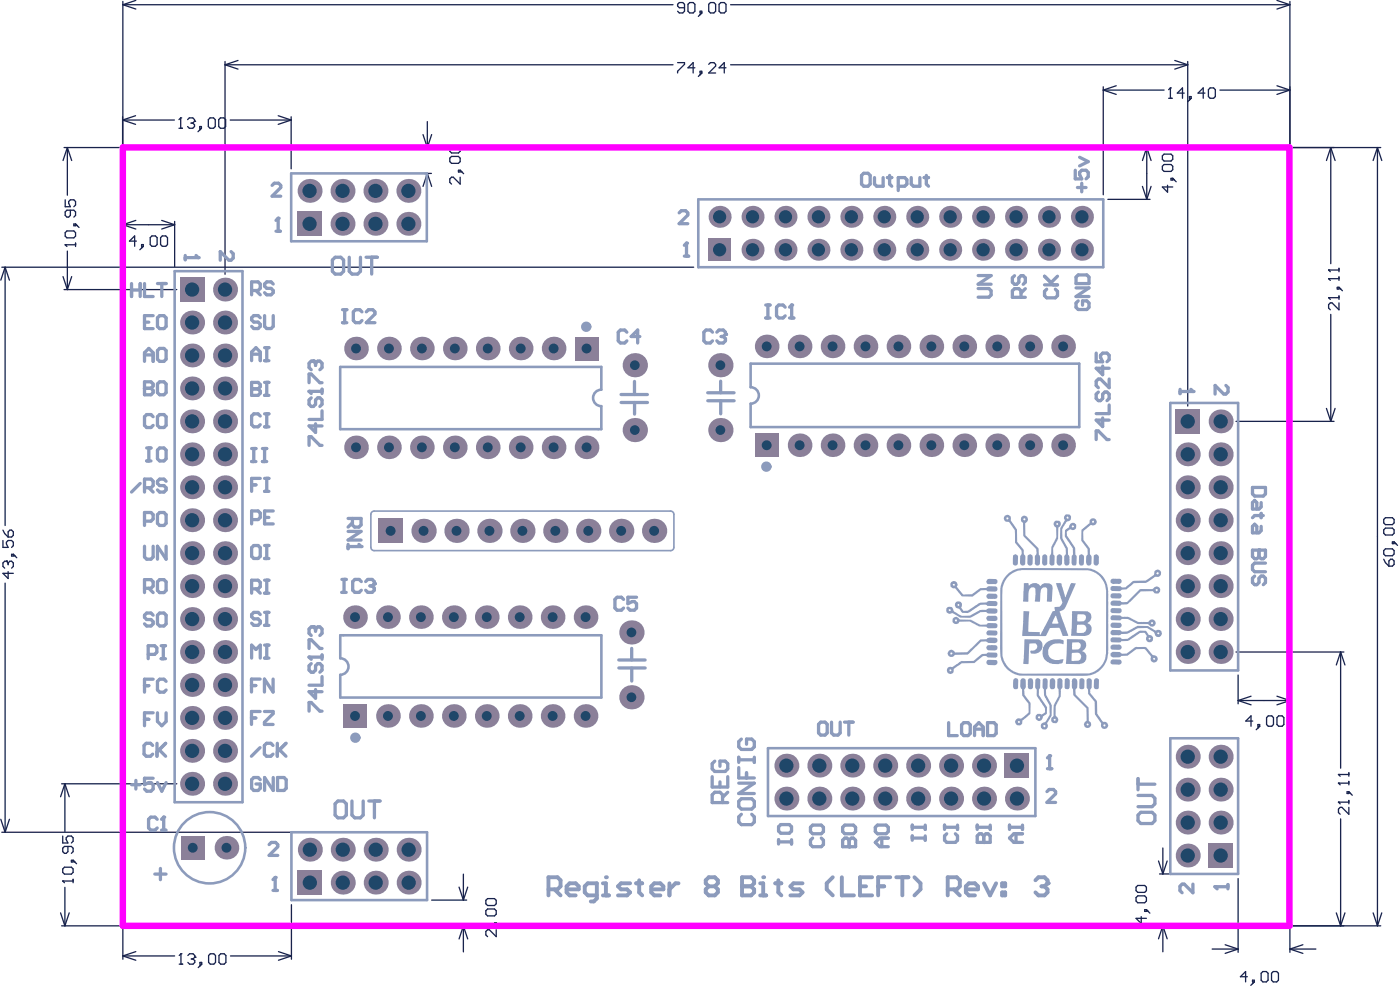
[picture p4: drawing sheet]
<svg xmlns="http://www.w3.org/2000/svg" width="359mm" height="254mm" viewBox="0 0 359 254" stroke-linecap="round" stroke-linejoin="round" font-family="sans-serif">
<circle cx="49.3" cy="201.2" r="3.1" fill="#8b8099"/>
<circle cx="49.3" cy="201.2" r="1.83" fill="#1f4769"/>
<circle cx="49.3" cy="175.8" r="3.1" fill="#8b8099"/>
<circle cx="49.3" cy="175.8" r="1.83" fill="#1f4769"/>
<circle cx="49.3" cy="150.5" r="3.1" fill="#8b8099"/>
<circle cx="49.3" cy="150.5" r="1.83" fill="#1f4769"/>
<circle cx="49.3" cy="192.8" r="3.1" fill="#8b8099"/>
<circle cx="49.3" cy="192.8" r="1.83" fill="#1f4769"/>
<circle cx="49.3" cy="158.9" r="3.1" fill="#8b8099"/>
<circle cx="49.3" cy="158.9" r="1.83" fill="#1f4769"/>
<circle cx="49.3" cy="184.3" r="3.1" fill="#8b8099"/>
<circle cx="49.3" cy="184.3" r="1.83" fill="#1f4769"/>
<circle cx="49.3" cy="167.4" r="3.1" fill="#8b8099"/>
<circle cx="49.3" cy="167.4" r="1.83" fill="#1f4769"/>
<circle cx="49.3" cy="142" r="3.1" fill="#8b8099"/>
<circle cx="49.3" cy="142" r="1.83" fill="#1f4769"/>
<path d="M46.4 214.6h6.1v6.1h-6.1z" fill-rule="evenodd" fill="#8b8099"/>
<circle cx="49.5" cy="217.6" r="1.27" fill="#1f4769"/>
<circle cx="57.8" cy="184.3" r="3.1" fill="#8b8099"/>
<circle cx="57.8" cy="184.3" r="1.83" fill="#1f4769"/>
<circle cx="57.8" cy="150.5" r="3.1" fill="#8b8099"/>
<circle cx="57.8" cy="150.5" r="1.83" fill="#1f4769"/>
<circle cx="57.8" cy="201.2" r="3.1" fill="#8b8099"/>
<circle cx="57.8" cy="201.2" r="1.83" fill="#1f4769"/>
<circle cx="57.8" cy="192.8" r="3.1" fill="#8b8099"/>
<circle cx="57.8" cy="192.8" r="1.83" fill="#1f4769"/>
<circle cx="57.8" cy="175.8" r="3.1" fill="#8b8099"/>
<circle cx="57.8" cy="175.8" r="1.83" fill="#1f4769"/>
<circle cx="57.8" cy="167.4" r="3.1" fill="#8b8099"/>
<circle cx="57.8" cy="167.4" r="1.83" fill="#1f4769"/>
<path d="M76.5 223.5h6.1v6.2h-6.1z" fill-rule="evenodd" fill="#8b8099"/>
<circle cx="79.6" cy="226.6" r="1.83" fill="#1f4769"/>
<circle cx="88" cy="226.6" r="3.1" fill="#8b8099"/>
<circle cx="88" cy="226.6" r="1.83" fill="#1f4769"/>
<circle cx="96.5" cy="226.6" r="3.1" fill="#8b8099"/>
<circle cx="96.5" cy="226.6" r="1.83" fill="#1f4769"/>
<circle cx="104.9" cy="226.6" r="3.1" fill="#8b8099"/>
<circle cx="104.9" cy="226.6" r="1.83" fill="#1f4769"/>
<circle cx="79.6" cy="218.1" r="3.1" fill="#8b8099"/>
<circle cx="79.6" cy="218.1" r="1.83" fill="#1f4769"/>
<circle cx="88" cy="218.1" r="3.1" fill="#8b8099"/>
<circle cx="88" cy="218.1" r="1.83" fill="#1f4769"/>
<circle cx="96.5" cy="218.1" r="3.1" fill="#8b8099"/>
<circle cx="96.5" cy="218.1" r="1.83" fill="#1f4769"/>
<circle cx="104.9" cy="218.1" r="3.1" fill="#8b8099"/>
<circle cx="104.9" cy="218.1" r="1.83" fill="#1f4769"/>
<circle cx="58.2" cy="217.6" r="3" fill="#8b8099"/>
<circle cx="58.1" cy="217.6" r="1.27" fill="#1f4769"/>
<path d="M88.1 180.8h6.1v6.1h-6.1z" fill-rule="evenodd" fill="#8b8099"/>
<circle cx="91.2" cy="183.8" r="1.27" fill="#1f4769"/>
<circle cx="99.6" cy="183.8" r="3" fill="#8b8099"/>
<circle cx="99.6" cy="183.8" r="1.27" fill="#1f4769"/>
<circle cx="108.1" cy="183.8" r="3" fill="#8b8099"/>
<circle cx="108.1" cy="183.8" r="1.27" fill="#1f4769"/>
<circle cx="125" cy="183.8" r="3" fill="#8b8099"/>
<circle cx="125" cy="183.8" r="1.27" fill="#1f4769"/>
<circle cx="133.4" cy="183.8" r="3" fill="#8b8099"/>
<circle cx="133.4" cy="183.8" r="1.27" fill="#1f4769"/>
<circle cx="141.9" cy="183.8" r="3" fill="#8b8099"/>
<circle cx="141.9" cy="183.8" r="1.27" fill="#1f4769"/>
<circle cx="150.4" cy="183.8" r="3" fill="#8b8099"/>
<circle cx="150.4" cy="183.8" r="1.27" fill="#1f4769"/>
<circle cx="116.5" cy="183.8" r="3" fill="#8b8099"/>
<circle cx="116.5" cy="183.8" r="1.27" fill="#1f4769"/>
<circle cx="162.1" cy="179" r="3.1" fill="#8b8099"/>
<circle cx="162.1" cy="179" r="1.25" fill="#1f4769"/>
<circle cx="162.1" cy="162.4" r="3.1" fill="#8b8099"/>
<circle cx="162.1" cy="162.4" r="1.25" fill="#1f4769"/>
<circle cx="57.8" cy="158.9" r="3.1" fill="#8b8099"/>
<circle cx="57.8" cy="158.9" r="1.83" fill="#1f4769"/>
<circle cx="91.2" cy="158.4" r="3" fill="#8b8099"/>
<circle cx="91.2" cy="158.4" r="1.27" fill="#1f4769"/>
<circle cx="99.6" cy="158.4" r="3" fill="#8b8099"/>
<circle cx="99.6" cy="158.4" r="1.27" fill="#1f4769"/>
<circle cx="108.1" cy="158.4" r="3" fill="#8b8099"/>
<circle cx="108.1" cy="158.4" r="1.27" fill="#1f4769"/>
<circle cx="150.4" cy="158.4" r="3" fill="#8b8099"/>
<circle cx="150.4" cy="158.4" r="1.27" fill="#1f4769"/>
<circle cx="141.9" cy="158.4" r="3" fill="#8b8099"/>
<circle cx="141.9" cy="158.4" r="1.27" fill="#1f4769"/>
<circle cx="133.4" cy="158.4" r="3" fill="#8b8099"/>
<circle cx="133.4" cy="158.4" r="1.27" fill="#1f4769"/>
<circle cx="125" cy="158.4" r="3" fill="#8b8099"/>
<circle cx="125" cy="158.4" r="1.27" fill="#1f4769"/>
<circle cx="116.5" cy="158.4" r="3" fill="#8b8099"/>
<circle cx="116.5" cy="158.4" r="1.27" fill="#1f4769"/>
<circle cx="57.8" cy="142" r="3.1" fill="#8b8099"/>
<circle cx="57.8" cy="142" r="1.83" fill="#1f4769"/>
<circle cx="134.1" cy="136.3" r="3.1" fill="#8b8099"/>
<circle cx="134.1" cy="136.3" r="1.27" fill="#1f4769"/>
<circle cx="108.8" cy="136.3" r="3.1" fill="#8b8099"/>
<circle cx="108.8" cy="136.3" r="1.27" fill="#1f4769"/>
<circle cx="117.2" cy="136.3" r="3.1" fill="#8b8099"/>
<circle cx="117.2" cy="136.3" r="1.27" fill="#1f4769"/>
<circle cx="49.3" cy="133.6" r="3.1" fill="#8b8099"/>
<circle cx="49.3" cy="133.6" r="1.83" fill="#1f4769"/>
<circle cx="49.3" cy="125.1" r="3.1" fill="#8b8099"/>
<circle cx="49.3" cy="125.1" r="1.83" fill="#1f4769"/>
<circle cx="49.3" cy="116.6" r="3.1" fill="#8b8099"/>
<circle cx="49.3" cy="116.6" r="1.83" fill="#1f4769"/>
<circle cx="49.3" cy="108.2" r="3.1" fill="#8b8099"/>
<circle cx="49.3" cy="108.2" r="1.83" fill="#1f4769"/>
<path d="M46.2 71.3h6.2v6.1h-6.2z" fill-rule="evenodd" fill="#8b8099"/>
<circle cx="49.3" cy="74.3" r="1.83" fill="#1f4769"/>
<circle cx="49.3" cy="91.3" r="3.1" fill="#8b8099"/>
<circle cx="49.3" cy="91.3" r="1.83" fill="#1f4769"/>
<circle cx="49.3" cy="99.7" r="3.1" fill="#8b8099"/>
<circle cx="49.3" cy="99.7" r="1.83" fill="#1f4769"/>
<circle cx="49.3" cy="82.8" r="3.1" fill="#8b8099"/>
<circle cx="49.3" cy="82.8" r="1.83" fill="#1f4769"/>
<circle cx="57.8" cy="133.6" r="3.1" fill="#8b8099"/>
<circle cx="57.8" cy="133.6" r="1.83" fill="#1f4769"/>
<circle cx="57.8" cy="125.1" r="3.1" fill="#8b8099"/>
<circle cx="57.8" cy="125.1" r="1.83" fill="#1f4769"/>
<circle cx="57.8" cy="116.6" r="3.1" fill="#8b8099"/>
<circle cx="57.8" cy="116.6" r="1.83" fill="#1f4769"/>
<circle cx="57.8" cy="82.8" r="3.1" fill="#8b8099"/>
<circle cx="57.8" cy="82.8" r="1.83" fill="#1f4769"/>
<circle cx="57.8" cy="108.2" r="3.1" fill="#8b8099"/>
<circle cx="57.8" cy="108.2" r="1.83" fill="#1f4769"/>
<circle cx="57.8" cy="99.7" r="3.1" fill="#8b8099"/>
<circle cx="57.8" cy="99.7" r="1.83" fill="#1f4769"/>
<circle cx="57.8" cy="74.3" r="3.1" fill="#8b8099"/>
<circle cx="57.8" cy="74.3" r="1.83" fill="#1f4769"/>
<circle cx="57.8" cy="91.3" r="3.1" fill="#8b8099"/>
<circle cx="57.8" cy="91.3" r="1.83" fill="#1f4769"/>
<path d="M97.2 133.2h6.2v6.2h-6.2z" fill-rule="evenodd" fill="#8b8099"/>
<circle cx="100.3" cy="136.3" r="1.27" fill="#1f4769"/>
<circle cx="168" cy="136.3" r="3.1" fill="#8b8099"/>
<circle cx="168" cy="136.3" r="1.27" fill="#1f4769"/>
<circle cx="159.5" cy="136.3" r="3.1" fill="#8b8099"/>
<circle cx="159.5" cy="136.3" r="1.27" fill="#1f4769"/>
<circle cx="151" cy="136.3" r="3.1" fill="#8b8099"/>
<circle cx="151" cy="136.3" r="1.27" fill="#1f4769"/>
<circle cx="142.6" cy="136.3" r="3.1" fill="#8b8099"/>
<circle cx="142.6" cy="136.3" r="1.27" fill="#1f4769"/>
<circle cx="125.7" cy="136.3" r="3.1" fill="#8b8099"/>
<circle cx="125.7" cy="136.3" r="1.27" fill="#1f4769"/>
<circle cx="91.4" cy="114.8" r="3" fill="#8b8099"/>
<circle cx="91.4" cy="114.8" r="1.27" fill="#1f4769"/>
<circle cx="99.9" cy="114.8" r="3" fill="#8b8099"/>
<circle cx="99.9" cy="114.8" r="1.27" fill="#1f4769"/>
<circle cx="133.7" cy="114.8" r="3" fill="#8b8099"/>
<circle cx="133.7" cy="114.8" r="1.27" fill="#1f4769"/>
<circle cx="125.2" cy="114.8" r="3" fill="#8b8099"/>
<circle cx="125.2" cy="114.8" r="1.27" fill="#1f4769"/>
<circle cx="108.3" cy="114.8" r="3" fill="#8b8099"/>
<circle cx="108.3" cy="114.8" r="1.27" fill="#1f4769"/>
<circle cx="116.8" cy="114.8" r="3" fill="#8b8099"/>
<circle cx="116.8" cy="114.8" r="1.27" fill="#1f4769"/>
<circle cx="142.2" cy="114.8" r="3" fill="#8b8099"/>
<circle cx="142.2" cy="114.8" r="1.27" fill="#1f4769"/>
<circle cx="150.6" cy="114.8" r="3" fill="#8b8099"/>
<circle cx="150.6" cy="114.8" r="1.27" fill="#1f4769"/>
<circle cx="163" cy="110.4" r="3.1" fill="#8b8099"/>
<circle cx="163" cy="110.4" r="1.25" fill="#1f4769"/>
<circle cx="163" cy="93.8" r="3.1" fill="#8b8099"/>
<circle cx="163" cy="93.8" r="1.25" fill="#1f4769"/>
<circle cx="91.4" cy="89.5" r="3" fill="#8b8099"/>
<circle cx="91.4" cy="89.5" r="1.27" fill="#1f4769"/>
<circle cx="99.9" cy="89.5" r="3" fill="#8b8099"/>
<circle cx="99.9" cy="89.5" r="1.27" fill="#1f4769"/>
<path d="M147.6 86.4h6.1v6.1h-6.1z" fill-rule="evenodd" fill="#8b8099"/>
<circle cx="150.6" cy="89.5" r="1.27" fill="#1f4769"/>
<circle cx="116.8" cy="89.5" r="3" fill="#8b8099"/>
<circle cx="116.8" cy="89.5" r="1.27" fill="#1f4769"/>
<circle cx="125.2" cy="89.5" r="3" fill="#8b8099"/>
<circle cx="125.2" cy="89.5" r="1.27" fill="#1f4769"/>
<circle cx="108.3" cy="89.5" r="3" fill="#8b8099"/>
<circle cx="108.3" cy="89.5" r="1.27" fill="#1f4769"/>
<circle cx="133.7" cy="89.5" r="3" fill="#8b8099"/>
<circle cx="133.7" cy="89.5" r="1.27" fill="#1f4769"/>
<circle cx="142.2" cy="89.5" r="3" fill="#8b8099"/>
<circle cx="142.2" cy="89.5" r="1.27" fill="#1f4769"/>
<path d="M76.4 54.4h6.2v6.1h-6.2z" fill-rule="evenodd" fill="#8b8099"/>
<circle cx="79.5" cy="57.5" r="1.83" fill="#1f4769"/>
<circle cx="88" cy="57.5" r="3.1" fill="#8b8099"/>
<circle cx="87.9" cy="57.5" r="1.83" fill="#1f4769"/>
<circle cx="96.4" cy="57.5" r="3.1" fill="#8b8099"/>
<circle cx="96.4" cy="57.5" r="1.83" fill="#1f4769"/>
<circle cx="104.9" cy="57.5" r="3.1" fill="#8b8099"/>
<circle cx="104.9" cy="57.5" r="1.83" fill="#1f4769"/>
<circle cx="79.5" cy="49" r="3.1" fill="#8b8099"/>
<circle cx="79.5" cy="49" r="1.83" fill="#1f4769"/>
<circle cx="88" cy="49" r="3.1" fill="#8b8099"/>
<circle cx="87.9" cy="49" r="1.83" fill="#1f4769"/>
<circle cx="96.4" cy="49" r="3.1" fill="#8b8099"/>
<circle cx="96.4" cy="49" r="1.83" fill="#1f4769"/>
<circle cx="104.9" cy="49" r="3.1" fill="#8b8099"/>
<circle cx="104.9" cy="49" r="1.83" fill="#1f4769"/>
<path d="M193.8 111.3h6.1v6.1h-6.1z" fill-rule="evenodd" fill="#8b8099"/>
<circle cx="196.9" cy="114.3" r="1.27" fill="#1f4769"/>
<circle cx="201.9" cy="196.6" r="3.1" fill="#8b8099"/>
<circle cx="201.9" cy="196.6" r="1.83" fill="#1f4769"/>
<circle cx="201.9" cy="205" r="3.1" fill="#8b8099"/>
<circle cx="201.9" cy="205" r="1.83" fill="#1f4769"/>
<circle cx="210.4" cy="205" r="3.1" fill="#8b8099"/>
<circle cx="210.4" cy="205" r="1.83" fill="#1f4769"/>
<circle cx="210.4" cy="196.6" r="3.1" fill="#8b8099"/>
<circle cx="210.4" cy="196.6" r="1.83" fill="#1f4769"/>
<circle cx="213.8" cy="114.3" r="3" fill="#8b8099"/>
<circle cx="213.8" cy="114.3" r="1.27" fill="#1f4769"/>
<circle cx="218.8" cy="196.6" r="3.1" fill="#8b8099"/>
<circle cx="218.8" cy="196.6" r="1.83" fill="#1f4769"/>
<circle cx="218.8" cy="205" r="3.1" fill="#8b8099"/>
<circle cx="218.8" cy="205" r="1.83" fill="#1f4769"/>
<circle cx="227.3" cy="196.6" r="3.1" fill="#8b8099"/>
<circle cx="227.3" cy="196.6" r="1.83" fill="#1f4769"/>
<circle cx="227.3" cy="205" r="3.1" fill="#8b8099"/>
<circle cx="227.3" cy="205" r="1.83" fill="#1f4769"/>
<circle cx="235.8" cy="205" r="3.1" fill="#8b8099"/>
<circle cx="235.8" cy="205" r="1.83" fill="#1f4769"/>
<circle cx="235.8" cy="196.6" r="3.1" fill="#8b8099"/>
<circle cx="235.8" cy="196.6" r="1.83" fill="#1f4769"/>
<circle cx="239.1" cy="114.3" r="3" fill="#8b8099"/>
<circle cx="239.1" cy="114.3" r="1.27" fill="#1f4769"/>
<circle cx="244.2" cy="205" r="3.1" fill="#8b8099"/>
<circle cx="244.2" cy="205" r="1.83" fill="#1f4769"/>
<circle cx="305" cy="219.6" r="3.1" fill="#8b8099"/>
<circle cx="305" cy="219.6" r="1.83" fill="#1f4769"/>
<path d="M310.3 216.6h6.2v6.1h-6.2z" fill-rule="evenodd" fill="#8b8099"/>
<circle cx="313.4" cy="219.6" r="1.83" fill="#1f4769"/>
<circle cx="305" cy="211.2" r="3.1" fill="#8b8099"/>
<circle cx="305" cy="211.2" r="1.83" fill="#1f4769"/>
<circle cx="313.4" cy="211.2" r="3.1" fill="#8b8099"/>
<circle cx="313.4" cy="211.2" r="1.83" fill="#1f4769"/>
<circle cx="252.7" cy="205" r="3.1" fill="#8b8099"/>
<circle cx="252.7" cy="205" r="1.83" fill="#1f4769"/>
<circle cx="261.1" cy="205" r="3.1" fill="#8b8099"/>
<circle cx="261.1" cy="205" r="1.83" fill="#1f4769"/>
<circle cx="305" cy="202.7" r="3.1" fill="#8b8099"/>
<circle cx="305" cy="202.7" r="1.83" fill="#1f4769"/>
<circle cx="313.4" cy="202.7" r="3.1" fill="#8b8099"/>
<circle cx="313.4" cy="202.7" r="1.83" fill="#1f4769"/>
<circle cx="244.2" cy="196.6" r="3.1" fill="#8b8099"/>
<circle cx="244.2" cy="196.6" r="1.83" fill="#1f4769"/>
<circle cx="252.7" cy="196.6" r="3.1" fill="#8b8099"/>
<circle cx="252.7" cy="196.6" r="1.83" fill="#1f4769"/>
<path d="M258 193.5h6.2v6.1h-6.2z" fill-rule="evenodd" fill="#8b8099"/>
<circle cx="261.1" cy="196.6" r="1.83" fill="#1f4769"/>
<circle cx="305" cy="194.3" r="3.1" fill="#8b8099"/>
<circle cx="305" cy="194.3" r="1.83" fill="#1f4769"/>
<circle cx="313.4" cy="194.3" r="3.1" fill="#8b8099"/>
<circle cx="313.4" cy="194.3" r="1.83" fill="#1f4769"/>
<circle cx="305" cy="167.4" r="3.1" fill="#8b8099"/>
<circle cx="305" cy="167.4" r="1.83" fill="#1f4769"/>
<circle cx="313.4" cy="167.4" r="3.1" fill="#8b8099"/>
<circle cx="313.4" cy="167.4" r="1.83" fill="#1f4769"/>
<circle cx="305" cy="158.9" r="3.1" fill="#8b8099"/>
<circle cx="305" cy="158.9" r="1.83" fill="#1f4769"/>
<circle cx="313.4" cy="158.9" r="3.1" fill="#8b8099"/>
<circle cx="313.4" cy="158.9" r="1.83" fill="#1f4769"/>
<circle cx="305" cy="150.5" r="3.1" fill="#8b8099"/>
<circle cx="305" cy="150.5" r="1.83" fill="#1f4769"/>
<circle cx="313.4" cy="150.5" r="3.1" fill="#8b8099"/>
<circle cx="313.4" cy="150.5" r="1.83" fill="#1f4769"/>
<circle cx="305" cy="142" r="3.1" fill="#8b8099"/>
<circle cx="305" cy="142" r="1.83" fill="#1f4769"/>
<circle cx="313.4" cy="142" r="3.1" fill="#8b8099"/>
<circle cx="313.4" cy="142" r="1.83" fill="#1f4769"/>
<circle cx="305" cy="133.6" r="3.1" fill="#8b8099"/>
<circle cx="305" cy="133.6" r="1.83" fill="#1f4769"/>
<circle cx="313.4" cy="133.6" r="3.1" fill="#8b8099"/>
<circle cx="313.4" cy="133.6" r="1.83" fill="#1f4769"/>
<circle cx="305" cy="125.1" r="3.1" fill="#8b8099"/>
<circle cx="305" cy="125.1" r="1.83" fill="#1f4769"/>
<circle cx="313.4" cy="125.1" r="3.1" fill="#8b8099"/>
<circle cx="313.4" cy="125.1" r="1.83" fill="#1f4769"/>
<circle cx="305" cy="116.6" r="3.1" fill="#8b8099"/>
<circle cx="305" cy="116.6" r="1.83" fill="#1f4769"/>
<circle cx="313.4" cy="116.6" r="3.1" fill="#8b8099"/>
<circle cx="313.4" cy="116.6" r="1.83" fill="#1f4769"/>
<circle cx="247.6" cy="114.3" r="3" fill="#8b8099"/>
<circle cx="247.6" cy="114.3" r="1.27" fill="#1f4769"/>
<circle cx="256.1" cy="114.3" r="3" fill="#8b8099"/>
<circle cx="256.1" cy="114.3" r="1.27" fill="#1f4769"/>
<circle cx="264.5" cy="114.3" r="3" fill="#8b8099"/>
<circle cx="264.5" cy="114.3" r="1.27" fill="#1f4769"/>
<circle cx="273" cy="114.3" r="3" fill="#8b8099"/>
<circle cx="273" cy="114.3" r="1.27" fill="#1f4769"/>
<circle cx="185" cy="93.8" r="3.1" fill="#8b8099"/>
<circle cx="185" cy="93.8" r="1.25" fill="#1f4769"/>
<circle cx="201.7" cy="55.7" r="2.83" fill="#8b8099"/>
<circle cx="201.7" cy="55.7" r="1.7" fill="#1f4769"/>
<path d="M181.9 61.3h5.7v5.7h-5.7z" fill-rule="evenodd" fill="#8b8099"/>
<circle cx="184.8" cy="64.1" r="1.7" fill="#1f4769"/>
<circle cx="185" cy="110.4" r="3.1" fill="#8b8099"/>
<circle cx="185" cy="110.4" r="1.25" fill="#1f4769"/>
<circle cx="184.8" cy="55.7" r="2.83" fill="#8b8099"/>
<circle cx="184.8" cy="55.7" r="1.7" fill="#1f4769"/>
<circle cx="193.2" cy="64.1" r="2.83" fill="#8b8099"/>
<circle cx="193.2" cy="64.1" r="1.7" fill="#1f4769"/>
<circle cx="196.9" cy="88.9" r="3" fill="#8b8099"/>
<circle cx="196.9" cy="88.9" r="1.27" fill="#1f4769"/>
<circle cx="201.7" cy="64.1" r="2.83" fill="#8b8099"/>
<circle cx="201.7" cy="64.1" r="1.7" fill="#1f4769"/>
<circle cx="193.2" cy="55.7" r="2.83" fill="#8b8099"/>
<circle cx="193.2" cy="55.7" r="1.7" fill="#1f4769"/>
<circle cx="205.3" cy="88.9" r="3" fill="#8b8099"/>
<circle cx="205.3" cy="88.9" r="1.27" fill="#1f4769"/>
<circle cx="205.3" cy="114.3" r="3" fill="#8b8099"/>
<circle cx="205.3" cy="114.3" r="1.27" fill="#1f4769"/>
<circle cx="210.1" cy="64.1" r="2.83" fill="#8b8099"/>
<circle cx="210.1" cy="64.1" r="1.7" fill="#1f4769"/>
<circle cx="210.1" cy="55.7" r="2.83" fill="#8b8099"/>
<circle cx="210.1" cy="55.7" r="1.7" fill="#1f4769"/>
<circle cx="213.8" cy="88.9" r="3" fill="#8b8099"/>
<circle cx="213.8" cy="88.9" r="1.27" fill="#1f4769"/>
<circle cx="218.6" cy="64.1" r="2.83" fill="#8b8099"/>
<circle cx="218.6" cy="64.1" r="1.7" fill="#1f4769"/>
<circle cx="222.2" cy="114.3" r="3" fill="#8b8099"/>
<circle cx="222.2" cy="114.3" r="1.27" fill="#1f4769"/>
<circle cx="230.7" cy="114.3" r="3" fill="#8b8099"/>
<circle cx="230.7" cy="114.3" r="1.27" fill="#1f4769"/>
<path d="M301.9 105.1h6.2v6.2h-6.2z" fill-rule="evenodd" fill="#8b8099"/>
<circle cx="305" cy="108.2" r="1.83" fill="#1f4769"/>
<circle cx="313.4" cy="108.2" r="3.1" fill="#8b8099"/>
<circle cx="313.4" cy="108.2" r="1.83" fill="#1f4769"/>
<circle cx="222.2" cy="88.9" r="3" fill="#8b8099"/>
<circle cx="222.2" cy="88.9" r="1.27" fill="#1f4769"/>
<circle cx="230.7" cy="88.9" r="3" fill="#8b8099"/>
<circle cx="230.7" cy="88.9" r="1.27" fill="#1f4769"/>
<circle cx="239.1" cy="88.9" r="3" fill="#8b8099"/>
<circle cx="239.1" cy="88.9" r="1.27" fill="#1f4769"/>
<circle cx="247.6" cy="88.9" r="3" fill="#8b8099"/>
<circle cx="247.6" cy="88.9" r="1.27" fill="#1f4769"/>
<circle cx="256.1" cy="88.9" r="3" fill="#8b8099"/>
<circle cx="256.1" cy="88.9" r="1.27" fill="#1f4769"/>
<circle cx="264.5" cy="88.9" r="3" fill="#8b8099"/>
<circle cx="264.5" cy="88.9" r="1.27" fill="#1f4769"/>
<circle cx="273" cy="88.9" r="3" fill="#8b8099"/>
<circle cx="273" cy="88.9" r="1.27" fill="#1f4769"/>
<circle cx="227.1" cy="64.1" r="2.83" fill="#8b8099"/>
<circle cx="227.1" cy="64.1" r="1.7" fill="#1f4769"/>
<circle cx="235.5" cy="64.1" r="2.83" fill="#8b8099"/>
<circle cx="235.5" cy="64.1" r="1.7" fill="#1f4769"/>
<circle cx="244" cy="64.1" r="2.83" fill="#8b8099"/>
<circle cx="244" cy="64.1" r="1.7" fill="#1f4769"/>
<circle cx="252.4" cy="64.1" r="2.83" fill="#8b8099"/>
<circle cx="252.4" cy="64.1" r="1.7" fill="#1f4769"/>
<circle cx="260.9" cy="64.1" r="2.83" fill="#8b8099"/>
<circle cx="260.9" cy="64.1" r="1.7" fill="#1f4769"/>
<circle cx="269.3" cy="64.1" r="2.83" fill="#8b8099"/>
<circle cx="269.3" cy="64.1" r="1.7" fill="#1f4769"/>
<circle cx="277.8" cy="64.1" r="2.83" fill="#8b8099"/>
<circle cx="277.8" cy="64.1" r="1.7" fill="#1f4769"/>
<circle cx="218.6" cy="55.7" r="2.83" fill="#8b8099"/>
<circle cx="218.6" cy="55.7" r="1.7" fill="#1f4769"/>
<circle cx="227.1" cy="55.7" r="2.83" fill="#8b8099"/>
<circle cx="227.1" cy="55.7" r="1.7" fill="#1f4769"/>
<circle cx="235.5" cy="55.7" r="2.83" fill="#8b8099"/>
<circle cx="235.5" cy="55.7" r="1.7" fill="#1f4769"/>
<circle cx="244" cy="55.7" r="2.83" fill="#8b8099"/>
<circle cx="244" cy="55.7" r="1.7" fill="#1f4769"/>
<circle cx="252.4" cy="55.7" r="2.83" fill="#8b8099"/>
<circle cx="252.4" cy="55.7" r="1.7" fill="#1f4769"/>
<circle cx="260.9" cy="55.7" r="2.83" fill="#8b8099"/>
<circle cx="260.9" cy="55.7" r="1.7" fill="#1f4769"/>
<circle cx="269.3" cy="55.7" r="2.83" fill="#8b8099"/>
<circle cx="269.3" cy="55.7" r="1.7" fill="#1f4769"/>
<circle cx="277.8" cy="55.7" r="2.83" fill="#8b8099"/>
<circle cx="277.8" cy="55.7" r="1.7" fill="#1f4769"/>
<g fill="none" stroke="#18234c" stroke-width=".33">
<path d="M31.5 .4v36.6M31.5 1.2l3.4 1.1M31.5 1.2h141.3M34.9 .1l-3.4 1.1M57.8 16.6l3.3 1.1M57.8 16.6h115M57.8 15.8v54.6M61.1 15.5l-3.3 1.1M187.6 16.6h117.4M187.6 1.2h143.6M301.6 15.5l3.4 1.1M305 16.6l-3.4 1.1"/>
<path d="M305 15.8v88.4M327.9 .1l3.3 1.1M331.2 .4v36.6M331.2 1.2l-3.3 1.1M16.4 37.9h14.3M17.3 37.9l1.1 3.3M17.3 37.9l-1.1 3.3M17.3 37.9v12.2M31.5 30.8l3.3 1.1M31.5 30.8h13.3M31.5 30v18.4M31.5 38.7v19.8"/>
<path d="M32.4 37.9h78.2M34.8 29.7l-3.3 1.1M59.1 30.8h15.7M71.4 29.7l3.4 1.1M74.8 30.8l-3.4 1.1M74.8 30v13.3M108.6 34.5l1.1 3.4M109.7 31.2v6.7M110.8 34.5l-1.1 3.4M283.3 23.1l3.3 1.1M283.3 23.1h15.6M283.3 22.3v27.7"/>
<path d="M286.6 22l-3.3 1.1M293.6 37.9h36.8M294.5 37.9l1.1 3.3M294.5 37.9l-1.2 3.3M294.5 37.9v13.3M313.2 23.1h18M327.9 22l3.3 1.1M331.2 23.1l-3.3 1.1M332.1 37.9h22.4M341.7 37.9l1.1 3.3M341.7 37.9l-1.1 3.3M341.7 37.9v29.8"/>
<path d="M353.7 37.9l1.1 3.3M353.7 37.9l-1.1 3.3M353.7 37.9v199.8M31.5 57.7l3.4 1.1M31.5 57.7h13.3M34.9 56.6l-3.4 1.1M41.5 56.6l3.3 1.1M44.8 57.7l-3.3 1.1M44.8 56.8v11.6M108.9 44.5h1.9M109.7 44.5l1.1 3.4M109.7 44.5l-1.1 3.4"/>
<path d="M109.7 44.5v6.7M284.5 51.2h10.8M293.3 47.9l1.2 3.3M295.6 47.9l-1.1 3.3M.5 68.6h177.6M1.3 68.6l1.1 3.3M1.3 68.6l-1.1 3.3M1.3 68.6v66.3M16.2 71l1.1 3.3M16.4 74.3h29M17.3 64.5v9.8M18.4 71l-1.1 3.3"/>
<path d="M341.7 80.7v27.5M317.4 108.2h25.1M340.6 104.8l1.1 3.4M342.8 104.8l-1.1 3.4M1.3 149.7v64M1.6 144.1h-.4l-.4 .4v.9l.4 .5M2.1 146.7v1.8l-1.3-1.3h2.6M317.4 167.4h27.7M317.9 173.3v7.4M317.9 179.8l3.3 1.2M317.9 179.8h13.3M321.2 178.7l-3.3 1.1"/>
<path d="M327.9 178.7l3.3 1.1M331.2 179v57.8M331.2 179.8l-3.3 1.2M344.2 167.4l1.1 3.3M344.2 167.4l-1.1 3.3M344.2 167.4v29.8M.2 210.3l1.1 3.4M.5 213.7h108M2.4 210.3l-1.1 3.4M15.8 201.2h29.6M16.7 201.2l1.1 3.4M16.7 201.2l-1.1 3.4"/>
<path d="M16.7 201.2v12.3M298.6 217.7v6.7M344.2 210.2v27.5M15.6 234.4l1.1 3.3M15.8 237.7h14.9M16.7 227.8v9.9M17.8 234.4l-1.1 3.3M31.5 238.5v7.8M74.8 232.3v14M105.5 237.7h14.3M110.8 231.1h9M117.9 227.7l1.1 3.4"/>
<path d="M119 237.7l1.1 3.4M119 237.7l-1.1 3.4M119 224.4v6.7M119 237.7v6.7M120.1 227.7l-1.1 3.4M297.5 221l1.1 3.4M297.7 224.4h19M297.7 237.7h32.7M298.6 237.7l1.1 3.3M298.6 237.7l-1.1 3.3M298.6 237.7v6.7M299.7 221l-1.1 3.4"/>
<path d="M317.9 225.5v19M331.2 238.5v6M332.1 237.7h22.4M343.1 234.4l1.1 3.3M345.3 234.4l-1.1 3.3M352.6 234.4l1.1 3.3M354.8 234.4l-1.1 3.3M31.5 245.4l3.4 1.1M31.5 245.4h13.3M34.9 244.3l-3.4 1.1M59.2 245.4h15.6M71.5 244.3l3.3 1.1"/>
<path d="M74.8 245.4l-3.3 1.1M311.3 243.7h6.6M314.6 242.5l3.3 1.2M317.9 243.7l-3.3 1.1M331.2 243.7l3.3 1.1M331.2 243.7h6.7M334.5 242.5l-3.3 1.2"/>
</g>
<circle cx="1.6" cy="144.1" r=".17" fill="#18234c"/>
<g fill="none" stroke="#18234c" stroke-width=".33">
<path d="M.8 138.8v1.7h1.3l-.5-.9v-.4l.5-.4h.9l.4 .4v.9l-.4 .4M.8 136.1l.4 .9 .9 .9M2.5 136.1h.5l.4 .4v.9l-.4 .5h-.9v-1.4zM1.6 144.1l.5 .4M2.1 144.5v.5M2.1 144.5l.4-.4h.5l.4 .4v.9l-.4 .5M3 142.3h.4v.5h-.4zM3.4 142.3l.9 .9M292.1 227.3h1.8l.5 .5v.9l-.5 .4h-1.8l-.4-.4v-.9zM292.1 230h1.8l.5 .4v.9l-.5 .5h-1.8l-.4-.5v-.9zM293 235.3v1.8l-1.3-1.3h2.7M293.9 233.5h.5v.5h-.5z"/>
<path d="M294.4 233.5l.9 .9M46 247.5h.9M46.5 244.9v2.6M320.3 250.8h-1.8l1.3-1.4v2.7M321.6 251.6h.5v.5h-.5zM322.1 252.1l-.9 .9M324.3 249.4h.9l.4 .5v1.7l-.4 .5h-.9l-.5-.5v-1.7zM326.5 249.9l.4-.5h.9l.5 .5v1.7l-.5 .5h-.9l-.4-.5z"/>
</g>
<circle cx="46.5" cy="244.9" r=".17" fill="#18234c"/>
<path d="M46.5 244.9l-.5 .4M48.2 245.3l.5-.4h.9l.4 .4v.4" fill="none" stroke="#18234c" stroke-width=".33"/>
<circle cx="50" cy="245.7" r=".17" fill="#18234c"/>
<g fill="none" stroke="#18234c" stroke-width=".33">
<path d="M46 32.9h.8M46.4 30.3v2.6M125.2 230.7h1.8l.4 .4v.9l-.4 .5h-1.8l-.4-.5v-.9zM125.2 233.4h1.8l.4 .4v.9l-.4 .4h-1.8l-.4-.4v-.9zM127 236.9h.4v.5h-.4zM127.4 238.7v1.8l-1.8-1.8h-.4l-.4 .4v.9l.4 .5M127.4 236.9l.9 .9M49.1 246.2h.5M49.6 246.2l.4 .4v.5l-.4 .4h-.9l-.5-.4M50 245.7l-.4 .5M51.3 247.1h.5v.4h-.5zM51.8 247.5l-.9 .9"/>
<path d="M54 244.9h.9l.4 .4v1.8l-.4 .4h-.9l-.4-.4v-1.8zM56.7 244.9h.9l.4 .4v1.8l-.4 .4h-.9l-.5-.4v-1.8z"/>
</g>
<circle cx="46.4" cy="30.3" r=".17" fill="#18234c"/>
<path d="M46.4 30.3l-.4 .4M48.2 30.7l.4-.4h.9l.4 .4v.5" fill="none" stroke="#18234c" stroke-width=".33"/>
<circle cx="49.9" cy="31.2" r=".17" fill="#18234c"/>
<g fill="none" stroke="#18234c" stroke-width=".33">
<path d="M174 16.1h1.8v.4l-1.8 1.8v.4M178.4 17.4h-1.7l1.3-1.3v2.6M179.8 18.3h.4v.4h-.4zM180.2 18.7l-.9 .9M182 16.5l.4-.4h.9l.5 .4v.5l-1.8 1.7h1.8M186.4 17.4h-1.8l1.4-1.3v2.6M49.1 31.6h.4M49.5 31.6l.4 .4v.5l-.4 .4h-.9l-.4-.4M49.9 31.2l-.4 .4M51.3 32.5h.4v.4h-.4zM51.7 32.9l-.9 .9M53.9 30.3h.9l.5 .4v1.8l-.5 .4h-.9l-.4-.4v-1.8z"/>
<path d="M56.6 30.3h.9l.4 .4v1.8l-.4 .4h-.9l-.4-.4v-1.8zM115.9 37.5h1.8l.5 .4v.9l-.5 .5h-1.8l-.4-.5v-.9zM115.9 40.2h1.8l.5 .4v.9l-.5 .4h-1.8l-.4-.4v-.9zM117.7 43.7h.5v.5h-.5zM118.2 45.5v1.8l-1.8-1.8h-.5l-.4 .4v.9l.4 .5M118.2 43.7l.8 .9M16.1 226.2h2.7M18.8 225.7v.9"/>
</g>
<circle cx="16.1" cy="226.2" r=".17" fill="#18234c"/>
<path d="M16.7 62.8h2.7M19.4 62.4v.9M16.1 214.6v1.8h1.3l-.4-.9v-.4l.4-.5h.9l.5 .5v.9l-.5 .4M17.4 217.3v1.3l-.4 .5h-.4l-.5-.5v-.8l.5-.5h1.7l.5 .5v.8l-.5 .5M16.1 226.2l.5 .4M16.6 222.6h1.7l.5 .5v.9l-.5 .4h-1.7l-.5-.4v-.9zM18.3 220.9h.5v.4h-.5zM18.8 220.9l.9 .8" fill="none" stroke="#18234c" stroke-width=".33"/>
<circle cx="16.7" cy="62.8" r=".17" fill="#18234c"/>
<path d="M16.7 51.3v1.8h1.4l-.5-.9v-.5l.5-.4h.9l.4 .4v.9l-.4 .5M17.2 59.3h1.8l.4 .4v.9l-.4 .5h-1.8l-.5-.5v-.9zM18.1 54v1.3l-.5 .4h-.4l-.5-.4v-.9l.5-.4h1.8l.4 .4v.9l-.4 .4M19 57.5h.4v.5h-.4zM19.4 57.5l.9 .9M16.7 62.8l.5 .5M343.7 205.9h2.6M346.3 205.5v.9M346.3 207.3v1.7l-1.7-1.7h-.5l-.4 .4v.9l.4 .4" fill="none" stroke="#18234c" stroke-width=".33"/>
<circle cx="343.7" cy="205.9" r=".17" fill="#18234c"/>
<path d="M343.7 205.9l.4 .5M343.7 201.1h2.6M345.9 203.3h.4v.4h-.4zM346.3 203.3l.9 .9M346.3 200.6v.9" fill="none" stroke="#18234c" stroke-width=".33"/>
<circle cx="343.7" cy="201.1" r=".17" fill="#18234c"/>
<path d="M343.7 198.8h2.6M346.3 198.4v.9M343.7 201.1l.4 .4" fill="none" stroke="#18234c" stroke-width=".33"/>
<circle cx="343.7" cy="198.8" r=".17" fill="#18234c"/>
<path d="M341.1 76.4h2.7M343.8 76v.9M343.8 77.8v1.7l-1.8-1.7h-.4l-.5 .4v.9l.5 .4M343.7 198.8l.4 .5" fill="none" stroke="#18234c" stroke-width=".33"/>
<circle cx="341.1" cy="76.4" r=".17" fill="#18234c"/>
<path d="M341.1 76.4l.5 .5M341.1 71.5h2.7M343.4 73.8h.4v.4h-.4zM343.8 73.8l.9 .9M343.8 71.1v.9" fill="none" stroke="#18234c" stroke-width=".33"/>
<circle cx="341.1" cy="71.5" r=".17" fill="#18234c"/>
<path d="M341.1 71.5l.5 .5M341.1 69.3h2.7M343.8 68.9v.9" fill="none" stroke="#18234c" stroke-width=".33"/>
<circle cx="341.1" cy="69.3" r=".17" fill="#18234c"/>
<path d="M300.1 25.2h.9M300.5 22.6v2.6M341.1 69.3l.5 .5M321.7 185.1h-1.8l1.3-1.3v2.6M323 186h.4v.4h-.4zM323.4 186.4l-.8 .9M325.7 183.8h.9l.4 .4v1.8l-.4 .4h-.9l-.5-.4v-1.8zM328.3 183.8h.9l.5 .4v1.8l-.5 .4h-.9l-.4-.4v-1.8z" fill="none" stroke="#18234c" stroke-width=".33"/>
<circle cx="300.5" cy="22.6" r=".17" fill="#18234c"/>
<g fill="none" stroke="#18234c" stroke-width=".33">
<path d="M175.8 2h-1.4l-.4-.5v-.4l.4-.4h.9l.5 .4v1.8l-.5 .4h-.9l-.4-.4M177.1 .7h.9l.4 .4v1.8l-.4 .4h-.9l-.4-.4v-1.8zM179.8 2.9h.4v.4h-.4zM180.2 3.3l-.9 .9M182.4 .7h.9l.5 .4v1.8l-.5 .4h-.9l-.4-.4v-1.8zM185.1 .7h.9l.4 .4v1.8l-.4 .4h-.9l-.5-.4v-1.8zM298.9 39.6h1.8l.4 .4v.9l-.4 .4h-1.8l-.4-.4v-.9zM300.5 22.6l-.4 .4M304.1 23.9h-1.8l1.3-1.3v2.6M305.4 24.8h.4v.4h-.4zM305.8 25.2l-.8 .9M309.4 23.9h-1.8l1.4-1.3v2.6"/>
<path d="M310.7 22.6h.9l.5 .4v1.8l-.5 .4h-.9l-.4-.4v-1.8zM298.5 42.7l.4-.5h1.8l.4 .5v.9l-.4 .4h-1.8l-.4-.4zM299.8 47.6v1.7l-1.3-1.3h2.6M300.7 45.8h.4v.4h-.4zM301.1 45.8l.9 .9M35 61.9h-1.8l1.4-1.3v2.6M36.4 62.8h.4v.4h-.4zM36.8 63.2l-.9 .9M39 60.6h.9l.4 .4v1.8l-.4 .4h-.9l-.4-.4v-1.8zM41.7 60.6h.9l.4 .4v1.8l-.4 .4h-.9l-.5-.4v-1.8zM355.7 132.9h1.8l.5 .5v.8l-.5 .5h-1.8l-.4-.5v-.8zM355.7 135.6h1.8l.5 .4v.9l-.5 .5h-1.8l-.4-.5v-.9z"/>
<path d="M357.5 139.1h.5v.5h-.5zM358 139.1l.9 .9M355.3 143.6l.4 .9 .9 .8M355.7 140.9h1.8l.5 .4v.9l-.5 .5h-1.8l-.4-.5v-.9zM357.1 143.6h.4l.5 .4v.9l-.5 .4h-.9v-1.3z"/>
</g>
<path d="M31.5 37.8h299.6v199.9h-299.6z" fill="none" stroke="#f0f" stroke-width="1.7"/>
<g fill="#8c9bbc">
<path d="M277.2 142.5l.5-.2 .5 .2 .1 2.3a.65 .65 0 0 1-1.1 .2l-.2-.4z"/>
<path d="M281 142.5l.5-.2 .5 .3 .2 .4a2.7 2.7 0 0 1-.4 2.2h-.1a.67 .67 0 0 1-.9-.7z"/>
<path d="M271.7 142.4l.5-.1 .4 .3 .1 .4v1.7l-.3 .4-.4 .1-.5-.2-.2-.5 .1-1.7z"/>
<path d="M285.5 148.6l2.3 .1a.74 .74 0 0 1 .1 .9 .74 .74 0 0 1-.9 .3h-1.2l-.6-.3v-.7z"/>
<path d="M285.4 152.4l1.8-.1a.68 .68 0 0 1 .8 .5 .68 .68 0 0 1-.6 .9l-1.9-.1-.4-.4 .1-.6z"/>
<path d="M285.2 156.4l.3-.3 2.2 .1 .3 .3v.6l-.6 .3h-1.9l-.4-.4z"/>
<path d="M285.2 160.2l.5-.4 2 .1a.72 .72 0 0 1 .3 .8 .72 .72 0 0 1-.6 .5h-1.8l-.5-.5z"/>
<path d="M285.2 165.8l.1-.1a1.75 1.75 0 0 1 1.7-.2 .7 .7 0 0 1 1 .5 .7 .7 0 0 1-.7 .8h-1.8l-.4-.4z"/>
<path d="M268.7 165l.8-.6 1.1-.3a3.9 3.9 0 0 1 2.5 .4v.9l-.9-.2h-1.3a2.12 2.12 0 0 0-1.8 1.8 2.3 2.3 0 0 0 .7 1.9l1.1 .5 2.1-.2v.3a.66 .66 0 0 1-.5 .8 4 4 0 0 1-2.5 0l-.6-.1a3.1 3.1 0 0 1-1.7-2.3v-1.1a2.53 2.53 0 0 1 .9-1.7z"/>
<path d="M285.4 169.4l2.2-.1a.69 .69 0 0 1 .4 .9 .69 .69 0 0 1-.9 .4h-1.6l-.4-.4 .1-.6z"/>
<path d="M273.5 174.3l.5-.2 .5 .2 .2 .4-.1 1.9-.2 .3h-.7l-.3-.4z"/>
<path d="M269.8 174.2l.5-.1 .5 .3 .2 .4-.1 1.7-.2 .4-.7 .1-.3-.2a2.8 2.8 0 0 1 .1-2.6z"/>
<path d="M277.4 174.2h.7l.3 .3v2.1a.73 .73 0 0 1-1.3-.1l.1-2.1z"/>
<path d="M281.1 174.3l.6-.2 .5 .4-.1 2.1-.4 .4-.5-.1-.3-.5v-1.9z"/>
<path d="M267.9 142.4l.5-.1 .5 .6v1.9l-.2 .3-.5 .1-.3-.1-.3-.5v-1.9z"/>
<path d="M262.9 149.8h1.2l.1 .5a1.8 1.8 0 0 1 2.8 .1h.2l.4-.4 .6-.3 1.2 .1a1.39 1.39 0 0 1 .8 1.8l-.1 2.8h-1.2v-3l-.4-.6a1.29 1.29 0 0 0-1.4 1.6l-.1 2h-1.2l.1-3.3-.6-.3a1.29 1.29 0 0 0-1.2 1.7v1.9l-.2 .1-1.2-.1z"/>
<path d="M263 164.2h3.7a2.03 2.03 0 0 1 .7 2.7 2.03 2.03 0 0 1-2.8 .7l-.1-.4 .2-.1a1.28 1.28 0 0 0 1.6-1.5l-.4-.4-1.6 .1-.2 5.1h-1.3z"/>
<path d="M264.1 174.3l.4-.2 .6 .2 .2 .6-.1 1.6a.74 .74 0 0 1-1.1 .3l-.2-.4v-1.8z"/>
<path d="M264 142.5l.5-.2 .6 .3v2.2a.69 .69 0 0 1-1.1 .2l-.2-.4 .1-1.9z"/>
<path d="M260.4 174.2l.4-.1 .5 .2 .1 2.3a.71 .71 0 0 1-1.2 0v-2.1z"/>
<path d="M260.3 142.5l.5-.2 .6 .4v2.2l-.3 .2a.67 .67 0 0 1-1-.4z"/>
<path d="M253.5 152.6l.4-.2h1.8l.3 .3 .1 .7-.2 .3-1.5 .1a.84 .84 0 0 1-1.1-.7z"/>
<path d="M253.5 169.5l2.3-.1a.74 .74 0 0 1 .3 .8 .74 .74 0 0 1-.6 .6l-1.7-.1-.5-.5z"/>
<path d="M253.5 158.2l.4-.1h1.7l.4 .2 .1 .8-.7 .3h-1.7l-.5-.7z"/>
<path d="M253.5 162l2.3-.1 .2 .1 .1 .9-.5 .3-1.9-.1-.5-.6z"/>
<path d="M253.7 148.7h2.1l.3 .3v.6l-.6 .4h-1.7l-.4-.3a.78 .78 0 0 1 .3-1z"/>
<path d="M253.5 165.7h2.4l.2 .4v.5l-.6 .4-1.8-.1-.5-.7z"/>
<path d="M273.5 132.2h1.2l.3 .5-.2 .9a2.15 2.15 0 0 0-1.6 1.4l-.5 .9 .1 2.3 1.4 2.4v1.8a2.89 2.89 0 0 1 .2 2.7l-.3 .1a.86 .86 0 0 1-.9-1.2 1.45 1.45 0 0 1 .4-1.6v-1.6l-1.4-2.6v-2.6l1.2-1.9-.2-.7zM274 132.6l-.1 .3 .1 .2 .3 .1 .1-.3z"/>
<path d="M280.1 133.2a.95 .95 0 0 1 1.5 .7 .95 .95 0 0 1-1.4 .9l-1.9 1.4-.2 .4 .1 2 1.5 2 .2 1.6 .4 .8-.1 1.7-.2 .4-.4 .1-.6-.3a3.1 3.1 0 0 1 .1-2.4l.2-.1-.1-1.5-1.6-2.2 .1-2.7 2-1.7 .1-.7zM280.4 133.8l.2 .4h.3l-.1-.5z"/>
<path d="M270.9 133.8l1.1-.1a.99 .99 0 0 1-.2 1.7l-.1 3-.9 1.6a2.62 2.62 0 0 0-.3 2.4l.3 .5-.1 2-.6 .3-.6-.5v-2l.4-.7 .1-1.6 1.2-2.5v-2.4a1.03 1.03 0 0 1-.3-1.7zM271.3 134.3v.4h.4l-.2-.4z"/>
<path d="M274.9 134.5a.86 .86 0 0 1 .9-.3 .86 .86 0 0 1 .6 .8l-.1 .6a1.27 1.27 0 0 1-1.6 .3l-.7 .6v1.1l2.1 3.1v1.7l.4 .5-.1 2-.2 .3-.8-.1-.3-.5 .1-1.9 .3-.3v-1.7l-2.1-3.1 .1-1.5 .9-.7zM275.4 134.9l-.2 .2 .2 .3 .4-.2z"/>
<path d="M285.4 150.5h2.3l.6 .3h.8l1.8-1.6 3.3-.1 2.1-1.5 .1-.9 .3-.3a.9 .9 0 0 1 1.4 .6v.6l-.5 .4-1 .1-1 .7a3 3 0 0 1-2.9 .9h-1.6l-1.8 1.6-1.2 .1-.7 .4-1.9-.1-.4-.5 .1-.5zM296.9 147.1a.31 .31 0 0 0 .3 .4 .31 .31 0 0 0 .3-.3l-.3-.3z"/>
<path d="M285.4 154.3l2.2-.1 .3 .4h1.5l3.3-3.3 3.2-.1 1-.6a.94 .94 0 0 1 1 .7v.6a1.07 1.07 0 0 1-1.9-.1h-3.1l-2.5 2.6-1.1 .8h-1.4l-.5 .4-1.9-.1-.4-.5zM296.8 151.3l-.1 .1 .3 .4 .3-.4-.2-.2z"/>
<path d="M262.8 157h1.5l-.3 5.1 2.9 .2 .3 .6 2.5-4.8a1.62 1.62 0 0 1 1.2-1.4l-.2-.7 1.3-.2 .8-1.1-1.7-4.9 1-.1 .5 .2 .9 3.4 1.5-3.6 1.2 .1-2.5 5.9-.7 .9-.9 .4 2.1 6.3h-1.3l-.9-2.1h-2.3l-1.1 2.1h-.2h-5.7l-.2-.1zM271.1 158.1l-.9 2 1.6-.1z"/>
<path d="M285.2 158.3l.5-.4 2 .1a1.48 1.48 0 0 0 1.5 .4h.5l1.5 .7a2.46 2.46 0 0 0 2.2 .6l1.5-.1a.97 .97 0 0 1 1.6-.3 .97 .97 0 0 1-.4 1.6l-.7-.1-.7-.6h-2.7l-1.7-.9a2.62 2.62 0 0 0-2.1-.4l-.5 .4-2.3-.1-.3-.3zM295.6 159.8v.3h.5l-.2-.4z"/>
<path d="M259.1 147a6 6 0 0 1 3.4-1.2l16.9 .1a6.3 6.3 0 0 1 3.8 2.1 7.4 7.4 0 0 1 1.4 4.6l-.1 15.3a6.1 6.1 0 0 1-2.3 4.4l-1.5 .8-1.6 .4h-17.3a6.1 6.1 0 0 1-4.2-3.1l-.7-1.8-.1-2v-15.6l.4-1.4 .5-1zM259.3 147.7l-1.3 1.7-.6 1.7v17.3a5.6 5.6 0 0 0 5.3 4.6l17-.1 1.5-.6 .9-.7 1.4-1.7 .5-2.1v-16.2a5.4 5.4 0 0 0-4.7-5.2h-16.9l-1.9 .5z"/>
<path d="M275.2 157l.2-.1h3.9a1.61 1.61 0 0 1 1 1.5 1.61 1.61 0 0 1-1.1 1.5l.1 .1a1.28 1.28 0 0 1 1 1.2 1.8 1.8 0 0 1-1.7 2.1l-3.6-.1zM276.5 160.5l-.1 1.8 .4 .2h.8a1.15 1.15 0 0 0 1.2-.6 1.15 1.15 0 0 0-.1-1.3 2.67 2.67 0 0 0-2.2-.1zM276.7 157.8l-.1 1.7h1.7l.3-.3a1.01 1.01 0 0 0 0-1.3l-.4-.2z"/>
<path d="M285.6 161.7l2.1 .1 .3 .3a3.2 3.2 0 0 0 3-.9l1.1-.5h2.7l2 1.2a.93 .93 0 0 1 1.4 .1 .93 .93 0 0 1-.3 1.4 .93 .93 0 0 1-1.3-.4 3.7 3.7 0 0 0-2-1.8l-2.5 .1-1.8 1a3.2 3.2 0 0 1-2.4 .5l-.6 .3h-1.7l-.5-.6 .1-.4zM297.2 162.4v.4h.4v-.4z"/>
<path d="M285.2 163.9l.4-.3 2.1 .1 .5 .4 1.4-.1 2.8-2 1.8-.1 .8 1.1 .6 .1 .4 .4v.9a.99 .99 0 0 1-.9 .5 .99 .99 0 0 1-.9-.7l.3-.9-.8-.9-1 .1-3.1 2.1h-1.7l-.2 .3h-2.3l-.2-.3zM295 163.8l-.1 .2 .2 .2 .4-.2z"/>
<path d="M274 164.1l4 .1a1.63 1.63 0 0 1 .9 1.5 1.63 1.63 0 0 1-1 1.4l.6 .5a1.72 1.72 0 0 1-.3 2.6l-1 .3-3.5-.1zM275.3 167.6l-.2 1.9 .1 .2 1.7-.1a1.06 1.06 0 0 0 .7-1.1 1.06 1.06 0 0 0-.9-.9zM275.3 164.9v1.8h1.6a.99 .99 0 0 0 .6-.9 .99 .99 0 0 0-.6-.9z"/>
<path d="M285.2 167.7l.5-.4 1.8 .1 .6 .4h1.2l2-1.6 .5-.1h2.2l.7 .5a4.7 4.7 0 0 0 2.4 2l.2 .6a.98 .98 0 0 1-.7 .8 .98 .98 0 0 1-1.1-.4l-.1-.5a1.47 1.47 0 0 0-.6-1.4l-1-1.1-2 .1-2.2 1.6-1.7 .1-.5 .4h-1.6l-.6-.4zM296.2 168.9l-.1 .4h.5l-.1-.4z"/>
<path d="M262.4 132.7a.97 .97 0 0 1 1.5 .3 .97 .97 0 0 1-.7 1.3l.1 3.1 3.3 3.3 .1 1.7 .3 .2 .1 .6-.1 1.6a.7 .7 0 0 1-.7 .4 .7 .7 0 0 1-.6-.6l.1-1.9a1.35 1.35 0 0 0 0-2l-3-3-.1-3.5a.94 .94 0 0 1-.3-1.5zM262.7 133.2l.4 .4 .2-.1-.1-.5z"/>
<path d="M258 132.4l.6-.2a.89 .89 0 0 1 1 .8l-.1 .7 1.6 2.2 .1 3.2 1 1.2a1.97 1.97 0 0 1 .7 2l.3 .3 .1 .4-.1 1.9-.2 .2h-.7l-.3-.3v-2.1a1.72 1.72 0 0 0-.6-2.4l-.8-.9v-3.3l-1.6-2.1-.7-.1a.95 .95 0 0 1-.3-1.5zM258.4 133l.3 .4 .3-.3-.3-.3z"/>
<path d="M245.5 154.6a.97 .97 0 0 1 1.3 0 .97 .97 0 0 1 0 1.4l.6 .8h1.1l3.2-2.1h1.6l.6-.4h1.9l.3 .3a.69 .69 0 0 1-.4 1h-2.2l-.5-.4a4.1 4.1 0 0 0-2.7 1l-.8 .6a2.54 2.54 0 0 1-2.5 .5l-.2-.3a1.41 1.41 0 0 0-1.3-1l-.3-.6zM246 155.1l-.1 .2 .3 .3 .1-.3z"/>
<path d="M279.3 174.2a.71 .71 0 0 1 1.1 .5l-.1 1.9a1.39 1.39 0 0 0 .3 2l1 1.3 .1 3.4 .7 .8a1.56 1.56 0 0 0 1.6 1.3 .98 .98 0 0 1 .5 1 .96 .96 0 0 1-.8 .7 .96 .96 0 0 1-1-.4v-1l-1.5-2.2-.1-3.4-1.7-2.1v-1l-.4-.4v-1.9zM283.4 186v.4l.4 .1v-.5z"/>
<path d="M275.5 174.2a.75 .75 0 0 1 1.1 .7v1.6l-.5 .5 .1 1.3 3.3 3.3 .1 3.5a.93 .93 0 0 1 .4 1.4 .93 .93 0 0 1-1.5 0 .93 .93 0 0 1 .5-1.4v-3.2l-3.4-3.4-.1-1.6a1.98 1.98 0 0 1-.3-1.9zM279.1 185.8l.1 .4 .3-.1-.2-.4z"/>
<path d="M271.6 174.3l.6-.2 .4 .2 .3 .5-.1 1.6-.4 .8a2.63 2.63 0 0 1-.4 2.3l-.9 1.9-.1 2.3 .3 .3a.97 .97 0 0 1-.1 1.7l-.8-.1-.5-.6a1.13 1.13 0 0 1 .6-1.2l.1-2.8 .5-1a2.79 2.79 0 0 0 .4-3.4zM270.5 184.7l.4 .4 .2-.2-.2-.4z"/>
<path d="M267.9 174.2l.4-.1a.61 .61 0 0 1 .7 .7v1.8l-.4 .6v1.3l1.5 2.6-.1 2.7-1.1 2a.95 .95 0 0 1-.5 1.5l-.7-.1-.4-.4-.1-.5a1.01 1.01 0 0 1 1.1-.9l1.3-2.1a4.1 4.1 0 0 0-.9-3.5l-.3-.7a2.88 2.88 0 0 1-.4-2.2l-.3-.5v-1.9zM267.9 186.3l.3 .4 .3-.4-.2-.2z"/>
<path d="M266 174.3l.5-.2 .4 .2 .2 .3v2l-.3 .4-.1 1.5 2.2 3-.1 1.8-1 .6a.98 .98 0 0 1-1.1 1.2 .98 .98 0 0 1-.7-1.4 1.05 1.05 0 0 1 1.4-.2l.9-.6v-1.1l-1.7-2.6a2.62 2.62 0 0 1-.5-2.3l-.3-.5 .1-1.9zM266.7 183.9l-.2 .4 .4 .2 .2-.4-.2-.2z"/>
<path d="M262.4 174.2a.7 .7 0 0 1 1 .5v1.7l-.4 .8 .1 1.2 1.5 2.2v2.7l-2.1 1.7-.2 1-.5 .2h-.6a1.03 1.03 0 0 1-.3-1.4 1.03 1.03 0 0 1 1.4-.3l1.6-1.3 .2-.4v-2.2l-1.6-2-.1-1.6-.4-.7v-1.7zM261.4 185.1l.1 .5 .4-.1-.1-.3z"/>
<path d="M244.2 149.5a.94 .94 0 0 1 1.5 0l.2 .6-.2 .5 1.6 2h.5a3.2 3.2 0 0 0 2.9-.9l1-.7 1.6-.1 .6-.4 1.9 .1a.77 .77 0 0 1 .1 1.2h-2.3l-.5-.3a2.56 2.56 0 0 0-1.9 .6l-1.5 1.1-2.7-.1-1.7-2h-.6l-.6-.5-.1-.7zM244.7 149.9v.3l.3 .2 .1-.4z"/>
<path d="M243.4 155.8h.9l.3 .2a2.08 2.08 0 0 0 1.4 1.6l.4 .2a4.9 4.9 0 0 0 4.6-.9l.3-.1a2.02 2.02 0 0 1 1.9-.2l.7-.4h1.9a.71 .71 0 0 1 .3 .8 .71 .71 0 0 1-.7 .6l-1.7-.1-.6-.4-1.4 .1-.2 .1a5.4 5.4 0 0 1-5.3 1l-1.7-.9a.96 .96 0 0 1-1.4-.2 .96 .96 0 0 1 .3-1.4zM243.7 156.4l-.1 .2 .2 .3h.3l-.1-.5z"/>
<path d="M245 158.5l.5-.2 1.1 .8h2.8l.6 .4a2.99 2.99 0 0 0 3.8 .4l1.9 .1a.74 .74 0 0 1 .2 1.2l-2.1 .1-.5-.4-1.9-.1-2.5-1.2h-2.5l-.3 .5a1 1 0 0 1-1.5-.6v-.6zM245.2 159.2v.3l.3 .1 .2-.4-.3-.2z"/>
<path d="M243.6 167.1l.8-.3 .9 .7 3-.1 3.4-3.2 1.6-.1 .2-.3a3.2 3.2 0 0 1 2.5 .1l.1 .9-.6 .3h-1.7l-.7-.4h-1.2l-3.4 3.4h-3.3a1.01 1.01 0 0 1-1.1 .6 1.01 1.01 0 0 1-.8-1zM244.1 167.6l.1 .5 .4-.3-.2-.3z"/>
<path d="M243.4 171.4l.4-.2a2.51 2.51 0 0 0 2-.8l1.2-.7h3l2.3-1.8 1-.1 .5-.3 2.2 .2 .1 .8-.4 .3h-2a1.29 1.29 0 0 0-2.1 .3l-1.4 1.1-3.3 .1-2 1.5-.1 .8a.95 .95 0 0 1-1.4 .2 .95 .95 0 0 1 0-1.4zM243.9 171.9l-.1 .4h.4v-.4z"/>
</g>
<path d="M74.8 44.5h34.8v17.4h-34.8zM179.3 51.2h104v17.4h-104zM44.8 69.6h17.5v136.4h-17.5zM192.7 99.4v-6h84.4v16.2h-84.4v-6M154.4 100v-5.8h-67v16h67v-5.9M300.5 103.4h17.4v68.7h-17.4zM87.4 169v-5.9h67v16h-67v-5.9M197.2 192.1h68.7v17.4h-68.7zM300.5 189.5h17.4v34.9h-17.4zM74.8 213.7h34.9v17.4h-34.9z" fill="none" stroke="#8c9bbc" stroke-width=".66"/>
<path d="M95.2 132.1v8.4M96.1 131.2h76.1M173 132.1v8.4M96.1 141.4h76.1" fill="none" stroke="#8c9bbc" stroke-width=".42"/>
<g fill="none" stroke="#8c9bbc" stroke-width=".84">
<path d="M69.9 47.6l.5-.6h1.1l.6 .6v.5l-2.2 2.3h2.2M70.9 59.4h1.1M71.4 56v3.4M221.8 44.5h1.1l.5 .5v2.3l-.5 .5h-1.1l-.6-.5v-2.3zM224.5 45.6v1.7l.6 .5h1.7v-2.2M227.9 45.6h1.1M228.4 45v2.3l.6 .5M230.6 47.8h1.7l.6-.5v-1.2l-.6-.5h-1.7v3.3M234 45.6v1.7l.5 .5h1.7v-2.2M237.3 45.6h1.1M237.9 45v2.3l.5 .5M86.1 66h1.4l.7 .8v2.8l-.7 .8h-1.4l-.8-.8v-2.8z"/>
<path d="M89.7 66v3.6l.7 .8h1.4l.8-.8v-3.6M94 66h2.9M95.4 66v4.4M162.9 97.9v3.4M185 97.9v2.9M159.5 101.3h6.7M159.5 103.3h6.8M162.9 103.3v3M181.7 100.8h6.8M181.7 102.9h6.8M185.1 102.9v3.3M39.3 157.9l-.5-.5h-1.1l-.6 .5v.6l.6 .5h1.1l.5 .6v.6l-.5 .5h-1.1l-.6-.5"/>
<path d="M41 157.4h1.1l.6 .5v2.3l-.6 .5h-1.1l-.6-.5v-2.3zM158.9 169.4h6.7M158.9 171.5h6.8M162.2 166.5v2.9M162.2 171.5v3.3M292.2 199.9v2.9M86.8 205.6h1.4l.7 .8v2.8l-.7 .8h-1.4l-.8-.8v-2.8zM90.4 205.6v3.6l.7 .8h1.4l.8-.8v-3.6M94.7 205.6h2.9M96.1 205.6v4.4M234.2 211.8v1.1M234.2 214.6v1.1"/>
<path d="M234.2 215.2h3.4M234.2 212.4h3.4M237.6 211.8v1.1M237.6 214.6v1.1M292.2 204.2h3.6l.7 .7v1.5l-.7 .7h-3.6M292.2 201.3h4.3M292.9 208.5h2.9l.7 .8v1.4l-.7 .7h-2.9l-.7-.7v-1.4z"/>
</g>
<circle cx="71.4" cy="56" r=".42" fill="#8c9bbc"/>
<path d="M71.4 56l-.5 .6M306.3 227v2.2l-2.2-2.2h-.6l-.5 .5v1.1l.5 .6M312 227.6h3.3M315.3 227.1v1.1" fill="none" stroke="#8c9bbc" stroke-width=".84"/>
<circle cx="312" cy="227.6" r=".42" fill="#8c9bbc"/>
<path d="M39.7 224.4h2.9M41.2 223v2.8M70.1 228.6h1.1M70.7 225.3v3.3M312 227.6l.5 .6" fill="none" stroke="#8c9bbc" stroke-width=".84"/>
<circle cx="70.7" cy="225.3" r=".42" fill="#8c9bbc"/>
<path d="M269 197.3h1.1M269.5 194v3.3M69.1 216.8l.6-.5h1.1l.5 .5v.6l-2.2 2.2h2.2M70.7 225.3l-.6 .5" fill="none" stroke="#8c9bbc" stroke-width=".84"/>
<circle cx="269.5" cy="194" r=".42" fill="#8c9bbc"/>
<path d="M269.5 194l-.5 .6M216.4 217.4h3.3v-1.7l-.6-.5h-.5l-.6 .5v1.7M225.3 211.8h2.2l.6 .6v1.1l-.6 .5h-2.2l-.5-.5v-1.1zM226.4 215.2v2.2M228.1 215.2h-2.2l-1.1 1.1 1.1 1.1h2.2M268.8 203.2l.6-.5h1.1l.5 .5v.6l-2.2 2.2h2.2" fill="none" stroke="#8c9bbc" stroke-width=".84"/>
<circle cx="218" cy="217.4" r=".42" fill="#8c9bbc"/>
<path d="M208.7 211.8h2.2l.5 .6v1.1l-.5 .5h-2.2l-.6-.5v-1.1zM208.7 215.2l-.6 .5v1.1l.6 .6h2.2l.5-.6v-1.1l-.5-.5M216.4 217.4v-1.7l.5-.5h.6l.5 .5v1.7M216.9 211.8h2.2l.6 .6v1.1l-.6 .5h-2.2l-.5-.5v-1.1zM242.5 211.8v1.1M242.5 212.4h3.4M243.1 214l-.6 .6v1.1l.6 .6h2.2l.6-.6v-1.1l-.6-.6M245.9 211.8v1.1M250.9 216.3h3.4v-1.7l-.6-.6h-.6l-.5 .6v1.7" fill="none" stroke="#8c9bbc" stroke-width=".84"/>
<circle cx="252.6" cy="216.3" r=".42" fill="#8c9bbc"/>
<g fill="none" stroke="#8c9bbc" stroke-width=".84">
<path d="M64.6 74.6h1.7l.5-.6v-1.1l-.5-.5h-1.7v3.3M65.7 74.6l1.1 1.1M70.2 72.9l-.6-.5h-1.1l-.6 .5v.6l.6 .5h1.1l.6 .6v.5l-.6 .6h-1.1l-.6-.6M64.6 92.6v-2.2l1.1-1.1 1.1 1.1v2.2M64.6 98.2v3.3h1.7l.5-.6v-.5l-.5-.6h-1.7M64.6 90.9h2.2M67.9 89.3h1.1M67.9 92.6h1.1M68.5 89.3v3.3M66.8 157.8l-.5-.6h-1.1l-.6 .6v.5l.6 .6h1.1l.5 .5v.6l-.5 .5h-1.1l-.6-.5M67.9 157.2h1.1M68.5 157.2v3.3"/>
<path d="M67.9 160.5h1.1M210.7 185.4h1.1l.6 .5v2.3l-.6 .5h-1.1l-.5-.5v-2.3zM213.5 185.4v2.8l.6 .5h1.1l.5-.5v-2.8M216.8 185.4h2.3M217.9 185.4v3.3M243.6 185.5v3.4h2.2M247.5 185.5h1.1l.5 .6v2.2l-.5 .6h-1.1l-.6-.6v-2.2zM250.2 188.9v-2.3l1.1-1.1 1.2 1.1v2.3M250.2 187.2h2.3M253.6 185.5h1.6l.6 .6v2.2l-.6 .6h-1.6zM199.9 215.6v1.1M199.9 216.1h3.3"/>
<path d="M200.5 211.7h2.2l.5 .5v1.2l-.5 .5h-2.2l-.6-.5v-1.2zM203.2 215.6v1.1M250.9 216.3v-1.7l.6-.6h.5l.6 .6v1.7M250.9 211.8v1.1M250.9 212.4h3.4M254.3 211.8v1.1M259.2 212.4h3.3M259.2 211.8v1.1M260.9 214v2.3M262.5 214h-2.2l-1.1 1.2 1.1 1.1h2.2M262.5 211.8v1.1"/>
</g>
<circle cx="64.6" cy="99.8" r=".42" fill="#8c9bbc"/>
<g fill="none" stroke="#8c9bbc" stroke-width=".84">
<path d="M37.1 98v3.4h1.7l.5-.6v-.6l-.5-.5h-1.7M64.6 98.2h1.7l.5 .5v.6l-.5 .5h-1.7M66.8 81.6l-.5-.6h-1.1l-.6 .6v.5l.6 .6h1.1l.5 .5v.6l-.5 .6h-1.1l-.6-.6M67.9 98.2h1.1M67.9 81v2.8l.6 .6h1.1l.6-.6v-2.8M68.5 98.2v3.3M64.6 115.2h1.1M64.6 118.5h1.1M65.2 115.2v3.3M66.8 106.8l-.5-.6h-1.1l-.6 .6v2.2l.6 .6h1.1l.5-.6M67.4 115.2h1.1M67.4 118.5h1.1"/>
<path d="M67.9 101.5h1.1M67.9 115.2v3.3M67.9 106.2h1.1M67.9 109.6h1.1M68.5 106.2v3.4M37.1 133.8h1.7l.5-.6v-1.1l-.5-.5h-1.7v3.3M41 131.6h1.1l.6 .5v2.2l-.6 .6h-1.1l-.6-.6v-2.2zM64.6 133.4h1.7l.5-.6v-1.1l-.5-.5h-1.7v3.3M64.6 124.5h1.1M66.8 122.8h-2.2v3.3M67.9 122.8h1.1M67.9 126.1h1.1"/>
<path d="M67.9 132.8h1.1M68.5 122.8v3.3M70.2 131.2h-2.3v3.3h2.3M64.6 151.2h1.7l.5-.6v-1.1l-.5-.5h-1.7v3.3M65.2 140h1.1l.5 .6v2.2l-.5 .6h-1.1l-.6-.6v-2.2zM65.7 151.2l1.1 1.1M67.9 140h1.1M67.9 143.4h1.1M67.9 149h1.1M67.9 152.3h1.1M68.5 140v3.4M68.5 149v3.3"/>
<path d="M38.1 168h1.6l.6-.6v-1.1l-.6-.5h-1.6v3.3M41.4 165.8h1.1M41.4 169.1h1.1M41.9 165.8v3.3M39.3 199.8h-2.2v1.7l1.1-.6h.6l.5 .6v1.1l-.5 .5h-1.1l-.6-.5M66.8 191.9l-2.2 2.3M70.1 191.4l-.6-.6h-1.1l-.5 .6v2.2l.5 .6h1.1l.6-.6M70.2 199.6v3.3l-2.3-3.3v3.3M71.2 190.8v3.4M71.3 199.6h1.6l.6 .6v2.2l-.6 .5h-1.6zM71.8 192.5l1.6 1.7M73.4 190.8l-2.2 2.2"/>
<path d="M33.8 201.5h2.2M34.9 200.3v2.3M40.4 200.9l1.1 2.2 1.2-2.2M66.8 200.2l-.5-.6h-1.1l-.6 .6v2.2l.6 .5h1.1l.5-.5v-1.1h-1.1"/>
</g>
<circle cx="37.1" cy="99.7" r=".42" fill="#8c9bbc"/>
<g fill="none" stroke="#8c9bbc" stroke-width=".84">
<path d="M174.4 54.7l.5-.6h1.2l.5 .6v.5l-2.2 2.2h2.2M33.8 72.8v3.3M33.8 74.5h2.2M36 72.8v3.3M37.1 72.8v3.3h2.2M40.4 72.8h2.3M41.5 72.8v3.3M175.7 65.8h1.1M176.3 62.4v3.4M251.2 74.1h2.7l.6 .5v1.1l-.6 .6h-2.7M251.2 70.7h3.3l-3.3 2.3h3.3M37.1 98h1.7l.5 .6v.5l-.5 .6h-1.7"/>
<path d="M37.1 92.8v-2.2l1.1-1.2 1.1 1.2v2.2M37.1 91.1h2.2M37.1 82.7h1.1M39.3 81h-2.2v3.4h2.2M41 98h1.1l.6 .6v2.2l-.6 .6h-1.1l-.6-.6v-2.2zM41 81h1.1l.6 .6v2.2l-.6 .6h-1.1l-.6-.6v-2.2zM41 89.4h1.1l.6 .6v2.2l-.6 .6h-1.1l-.6-.6v-2.2zM37.7 115h1.1M37.7 118.3h1.1M38.2 115v3.3M39.3 107l-.5-.6h-1.1l-.6 .6v2.2l.6 .6h1.1l.5-.6M41 106.4h1.1l.6 .6v2.2l-.6 .6h-1.1l-.6-.6v-2.2z"/>
<path d="M41 115h1.1l.6 .6v2.2l-.6 .5h-1.1l-.6-.5v-2.2zM36 124.1l-2.2 2.2M37.1 125.2h1.7l.5-.5v-1.1l-.5-.6h-1.7v3.3M38.2 125.2l1.1 1.1M42.7 123.6l-.6-.6h-1.1l-.6 .6v.5l.6 .6h1.1l.6 .5v.6l-.6 .5h-1.1l-.6-.5M37.1 140.2v2.8l.6 .6h1.1l.5-.6v-2.8M37.1 151h1.7l.5-.5v-1.1l-.5-.6h-1.7v3.3M38.2 151l1.1 1.1M41 148.8h1.1l.6 .6v2.2l-.6 .5h-1.1l-.6-.5v-2.2zM42.7 140.2v3.4l-2.3-3.4v3.4M37.1 176h1.1M39.3 174.4h-2.2v3.3"/>
<path d="M42.7 174.9l-.6-.5h-1.1l-.6 .5v2.2l.6 .6h1.1l.6-.6M64.6 176h1.1M66.8 174.3h-2.2v3.4M70.1 174.3v3.4l-2.2-3.4v3.4M39.2 191.4l-.5-.6h-1.2l-.5 .6v2.2l.5 .6h1.2l.5-.6M40.3 190.8v3.4M40.9 192.5l1.6 1.7M42.5 190.8l-2.2 2.2"/>
</g>
<circle cx="176.3" cy="62.4" r=".42" fill="#8c9bbc"/>
<g fill="none" stroke="#8c9bbc" stroke-width=".84">
<path d="M47.6 65.6v1.1M47.6 66.1h3.3M59.3 64.6l.6 .5v1.2l-.6 .5h-.5l-2.2-2.2v2.2M176.3 62.4l-.6 .6M260.5 70.8l-.6 .5v1.1l.6 .6h.6l.5-.6v-1.1l.6-.5h.5l.6 .5v1.1l-.6 .6M262.2 76.3v-1.6l-.6-.6h-1.1l-.6 .6v1.6h3.4M263.3 74.1l-1.1 1.1M64.6 169v-3.4l1.1 1.1 1.1-1.1v3.4M67.9 165.6h1.1M67.9 169h1.1M68.5 165.6v3.4M37.1 184.7h1.1"/>
<path d="M39.3 183h-2.2v3.3M40.4 183v2.2l1.1 1.1 1.2-1.1v-2.2M64.6 184.3h1.1M66.8 182.7h-2.2v3.3M67.9 182.7h2.2v.5l-2.2 2.2v.6h2.2"/>
</g>
<circle cx="50.9" cy="66.1" r=".42" fill="#8c9bbc"/>
<path d="M50.3 65.6l.6 .5M303 100v1.1M303 100.5h3.3" fill="none" stroke="#8c9bbc" stroke-width=".84"/>
<circle cx="306.3" cy="100.5" r=".42" fill="#8c9bbc"/>
<g fill="none" stroke="#8c9bbc" stroke-width=".84">
<path d="M276.1 43.7v2.2h1.7l-.6-1.1v-.5l.6-.6h1.1l.5 .6v1.1l-.5 .5M276.7 48.1h2.2M277.2 40.4l2.2 1.1-2.2 1.1M277.8 47v2.3M268.2 73.1h3.3M268.2 70.9l2.2 2.2M268.8 74.2l-.6 .6v1.1l.6 .6h2.2l.5-.6v-1.1l-.5-.6M271.5 70.9l-1.6 1.7M276.3 73.9h3.3l-3.3 2.2h3.3M276.9 77.2l-.6 .6v1.1l.6 .6h2.2l.5-.6v-1.1l-.5-.6h-1.1v1.1M276.9 70.6h2.2l.5 .5v1.7h-3.3v-1.7zM305.8 100l.5 .5"/>
<path d="M314.8 99l.5 .5v1.1l-.5 .6h-.6l-2.2-2.2v2.2M321.6 125.1h3.3v1.7l-.5 .6h-2.2l-.6-.6zM323.8 129v1.1l-.5 .6h-1.7v-1.7l.6-.5 .5 .5v1.7M323.8 135.1v1.1l-.5 .6h-1.7v-1.7l.6-.5 .5 .5v1.7M323.8 131.8v1.1M324.4 132.4h-2.2l-.6 .5M323.3 141.2v1.7l-.6 .6h-.5l-.6-.6v-1.7h3.3"/>
</g>
<circle cx="323.3" cy="141.2" r=".42" fill="#8c9bbc"/>
<path d="M322.2 147.9l-.6 .5v1.2l.6 .5h.5l.6-.5v-1.2l.5-.5h.6l.5 .5v1.2l-.5 .5M323.3 141.2v1.7l.5 .6h.6l.5-.6v-1.7M324.9 144.6h-2.7l-.6 .5v1.1l.6 .6h2.7" fill="none" stroke="#8c9bbc" stroke-width=".84"/>
<path d="M140.8 228.3h2.4l.7-.8v-1.5l-.7-.8h-2.4v4.7M142.4 228.3l1.5 1.6M145.5 228.3h3.1v-.8l-.8-.7h-1.5l-.8 .7v1.6l.8 .8h1.5M153.3 229.9h-2.4l-.8-.8v-1.6l.8-.7h2.4v3.9l-.8 .7h-.8M154.8 229.9h1.6M154.8 226.8h.8v3.1" fill="none" stroke="#8c9bbc" stroke-width="1"/>
<circle cx="155.6" cy="225.2" r=".5" fill="#8c9bbc"/>
<path d="M161.8 226.8h-2.3l-.8 .7 .8 .8h1.5l.8 .8-.8 .8h-2.3M163.3 226.8h1.6M164.1 226v3.1l.8 .8M167.2 228.3h3.1v-.8l-.7-.7h-1.6l-.8 .7v1.6l.8 .8h1.6M171.9 226.8v3.1M174.2 226.8h-.8l-1.5 1.5M182 227.5l-.8 .8v.8l.8 .8h1.5l.8-.8v-.8l-.8-.8M182 227.5l-.8-.7v-.8l.8-.8h1.5l.8 .8v.8l-.8 .7M182 227.5h1.5M190.5 225.2v4.7h2.4l.7-.8v-.8l-.7-.8h-2.4" fill="none" stroke="#8c9bbc" stroke-width="1"/>
<circle cx="190.5" cy="227.5" r=".5" fill="#8c9bbc"/>
<path d="M190.5 225.2h2.4l.7 .8v.8l-.7 .7h-2.4M195.2 229.9h1.5M195.2 226.8h.8v3.1" fill="none" stroke="#8c9bbc" stroke-width="1"/>
<circle cx="196" cy="225.2" r=".5" fill="#8c9bbc"/>
<g fill="none" stroke="#8c9bbc" stroke-width="1">
<path d="M199.1 226.8h1.5M199.9 226v3.1l.7 .8M206.1 226.8h-2.4l-.7 .7 .7 .8h1.6l.8 .8-.8 .8h-2.3M213.8 225.2l-1.5 1.6v1.5l1.5 1.6M216.2 225.2v4.7h3.1M220.8 227.5h1.6M223.9 225.2h-3.1v4.7h3.1M225.5 227.5h1.5M228.6 225.2h-3.1v4.7M230.1 225.2h3.1M231.7 225.2v4.7M234.8 225.2l1.6 1.6v1.5l-1.6 1.6"/>
<path d="M243.3 228.3h2.4l.8-.8v-1.5l-.8-.8h-2.4v4.7M244.9 228.3l1.6 1.6M248 228.3h3.1v-.8l-.8-.7h-1.5l-.8 .7v1.6l.8 .8h1.5M252.7 226.8l1.5 3.1 1.6-3.1M257.3 226.8h.8v.7h-.8zM257.3 229.1h.8v.8h-.8zM265.9 226l.7-.8h1.6l.8 .8v.8"/>
</g>
<circle cx="269" cy="226.8" r=".5" fill="#8c9bbc"/>
<path d="M267.4 227.5h.8M268.2 227.5l.8 .8v.8l-.8 .8h-1.6l-.7-.8M269 226.8l-.8 .7" fill="none" stroke="#8c9bbc" stroke-width="1"/>
<path d="M161 85.3l-.6-.6h-1.1l-.6 .6v2.2l.6 .6h1.1l.6-.6M164.3 86.4h-2.2l1.6-1.7v3.4M183 85.3l-.6-.6h-1.1l-.6 .6v2.2l.6 .6h1.1l.6-.6M184.1 85.3l.5-.6h1.1l.6 .6v.5M160.1 153.9l-.5-.6h-1.1l-.6 .6v2.2l.6 .6h1.1l.5-.6M163.4 153.3h-2.2v1.7l1.1-.6h.6l.5 .6v1.1l-.5 .6h-1.1l-.6-.6" fill="none" stroke="#8c9bbc" stroke-width=".84"/>
<circle cx="186.3" cy="85.8" r=".42" fill="#8c9bbc"/>
<path d="M185.2 86.4h.5M185.7 86.4l.6 .5v.6l-.6 .6h-1.1l-.5-.6M186.3 85.8l-.6 .6M89.4 133.1h3.3v1.7l-.5 .5h-1.2l-.5-.5v-1.7M89.4 136.4h3.3l-3.3 2.2h3.3M89.4 139.8v1.1M90.5 134.2l-1.1 1.1M89.4 140.3h3.3" fill="none" stroke="#8c9bbc" stroke-width=".84"/>
<circle cx="92.7" cy="140.3" r=".42" fill="#8c9bbc"/>
<path d="M92.2 139.8l.5 .5M87.8 148.8h1.1M87.8 152.1h1.1M88.3 148.8v3.3M92.8 149.3l-.6-.5h-1.1l-.5 .5v2.2l.5 .6h1.1l.6-.6M93.9 149.3l.5-.5h1.2l.5 .5v.6" fill="none" stroke="#8c9bbc" stroke-width=".84"/>
<circle cx="96.1" cy="149.9" r=".42" fill="#8c9bbc"/>
<path d="M95 150.4h.6M95.6 150.4l.5 .6v.5l-.5 .6h-1.2l-.5-.6M96.1 149.9l-.5 .5M79.4 168.7h3.3M79.9 170.4l-.5 .5v1.1l.5 .6h.6l.5-.6v-1.1l.6-.5h.5l.6 .5v1.1l-.6 .6M81 177v2.2l-1.6-1.6h3.3M82.7 173.7v2.2h-3.3M82.7 168.1v1.2M79.4 182.6v-2.2h.5l2.2 2.2h.6" fill="none" stroke="#8c9bbc" stroke-width=".84"/>
<circle cx="79.4" cy="168.7" r=".42" fill="#8c9bbc"/>
<path d="M79.4 168.7l.5 .6M79.4 166.5v-2.2h.5l2.2 2.2h.6M80.5 160.9h-.6l-.5 .6v1.1l.5 .6" fill="none" stroke="#8c9bbc" stroke-width=".84"/>
<circle cx="80.5" cy="160.9" r=".42" fill="#8c9bbc"/>
<g fill="none" stroke="#8c9bbc" stroke-width=".84">
<path d="M88 79.5h1.1M88.5 79.5v3.3M82.7 99.9v1.1M88 82.8h1.1M92.9 80.1l-.5-.6h-1.1l-.6 .6v2.2l.6 .5h1.1l.5-.5M94.1 80.1l.5-.6h1.1l.6 .6v.5l-2.2 2.2h2.2M79.4 114.3v-2.2h.5l2.2 2.2h.6M79.4 100.5h3.3M79.9 102.1l-.5 .6v1.1l.5 .6h.6l.5-.6v-1.1l.6-.6h.5l.6 .6v1.1l-.6 .6M81 108.8v2.2l-1.6-1.7h3.3M82.7 105.5v2.2h-3.3M80.5 160.9l.5 .6"/>
<path d="M81 161.5v.5M81 161.5l.6-.6h.5l.6 .6v1.1l-.6 .6"/>
</g>
<circle cx="79.4" cy="100.5" r=".42" fill="#8c9bbc"/>
<path d="M79.4 98.3v-2.3h.5l2.2 2.3h.6M80.5 92.7h-.6l-.5 .6v1.1l.5 .5M79.4 100.5l.5 .5" fill="none" stroke="#8c9bbc" stroke-width=".84"/>
<circle cx="80.5" cy="92.7" r=".42" fill="#8c9bbc"/>
<path d="M196.6 78.3h1.1M197.2 78.3v3.3M201.6 78.9l-.5-.6h-1.2l-.5 .6v2.2l.5 .5h1.2l.5-.5M203.3 78.3v3.3M80.5 92.7l.5 .6M81 93.3v.5M81 93.3l.6-.6h.5l.6 .6v1.1l-.6 .5M196.6 81.6h1.1M202.7 81.6h1.1" fill="none" stroke="#8c9bbc" stroke-width=".84"/>
<circle cx="203.3" cy="78.3" r=".42" fill="#8c9bbc"/>
<path d="M203.3 78.3l-.6 .6M281.5 90.7v2.2h1.6l-.5-1.1v-.6l.5-.5h1.1l.6 .5v1.1l-.6 .6M283.1 94v2.2l-1.6-1.7h3.3M284.8 97.3v2.2l-2.2-2.2h-.6l-.5 .6v1.1l.5 .5M281.5 112.8v-2.2h.5l2.2 2.2h.6M282 100.6l-.5 .6v1.1l.5 .6h.6l.5-.6v-1.1l.6-.6h.5l.6 .6v1.1l-.6 .6M283.1 107.3v2.2l-1.6-1.6h3.3M284.8 104v2.2h-3.3M40.4 210.3l-.6-.5h-1.1l-.5 .5v2.3l.5 .5h1.1l.6-.5M41.5 213.1h1.1M42 209.8v3.3" fill="none" stroke="#8c9bbc" stroke-width=".84"/>
<circle cx="42" cy="209.8" r=".42" fill="#8c9bbc"/>
<g fill="none" stroke="#8c9bbc" stroke-width=".84">
<path d="M182.9 199.4v2.7h4v-2.7M183.5 195.4l-.6 .7v1.3l.6 .7h2.7l.7-.7v-1.3l-.7-.7h-1.3v1.3M189.7 194.4v1.3M189.7 197.1v2.6h4M189.7 195.1h4M190.4 189.7l-.7 .7v1.3l.7 .7h2.6l.7-.7v-1.3l-.7-.7h-1.3v1.4M191.7 198.4v1.3M193.7 194.4v1.3M42 209.8l-.5 .5M184.9 200.7v1.4M185.5 206.1v-2l-.6-.7h-1.4l-.6 .7v2h4M186.9 203.4l-1.4 1.3"/>
<path d="M189.7 201.1h4l-4 2.6h4M190.4 209l-.7 .7v1.3l.7 .7h2.6l.7-.7v-1.3l-.7-.7M190.4 205.1h2.6l.7 .6v1.3l-.7 .7h-2.6l-.7-.7v-1.3z"/>
</g>
<g fill="none" stroke="#8c9bbc" stroke-width=".66">
<path d="M192.7 99.4a2.11 2.11 0 0 1 2.2 2.1 2.11 2.11 0 0 1-2.2 2.1M154.4 100a2.11 2.11 0 0 0-2.1 2.2 2.11 2.11 0 0 0 2.1 2.1M87.4 169a2.11 2.11 0 0 1 2.1 2.1 2.11 2.11 0 0 1-2.1 2.1"/>
<circle cx="53.8" cy="217.6" r="9.2"/>
</g>
<g fill="none" stroke="#8c9bbc" stroke-width="1.3">
<circle cx="150.5" cy="83.9" r=".67"/>
<circle cx="196.8" cy="119.8" r=".67"/>
<circle cx="91.2" cy="189.4" r=".67"/>
</g>
<path d="M96.1 131.2a.85 .85 0 0 0-.9 .9M172.2 131.2a.85 .85 0 0 1 .8 .9M95.2 140.5a.85 .85 0 0 0 .9 .9M173 140.5a.85 .85 0 0 1-.8 .9" fill="none" stroke="#8c9bbc" stroke-width=".42"/>
</svg>
